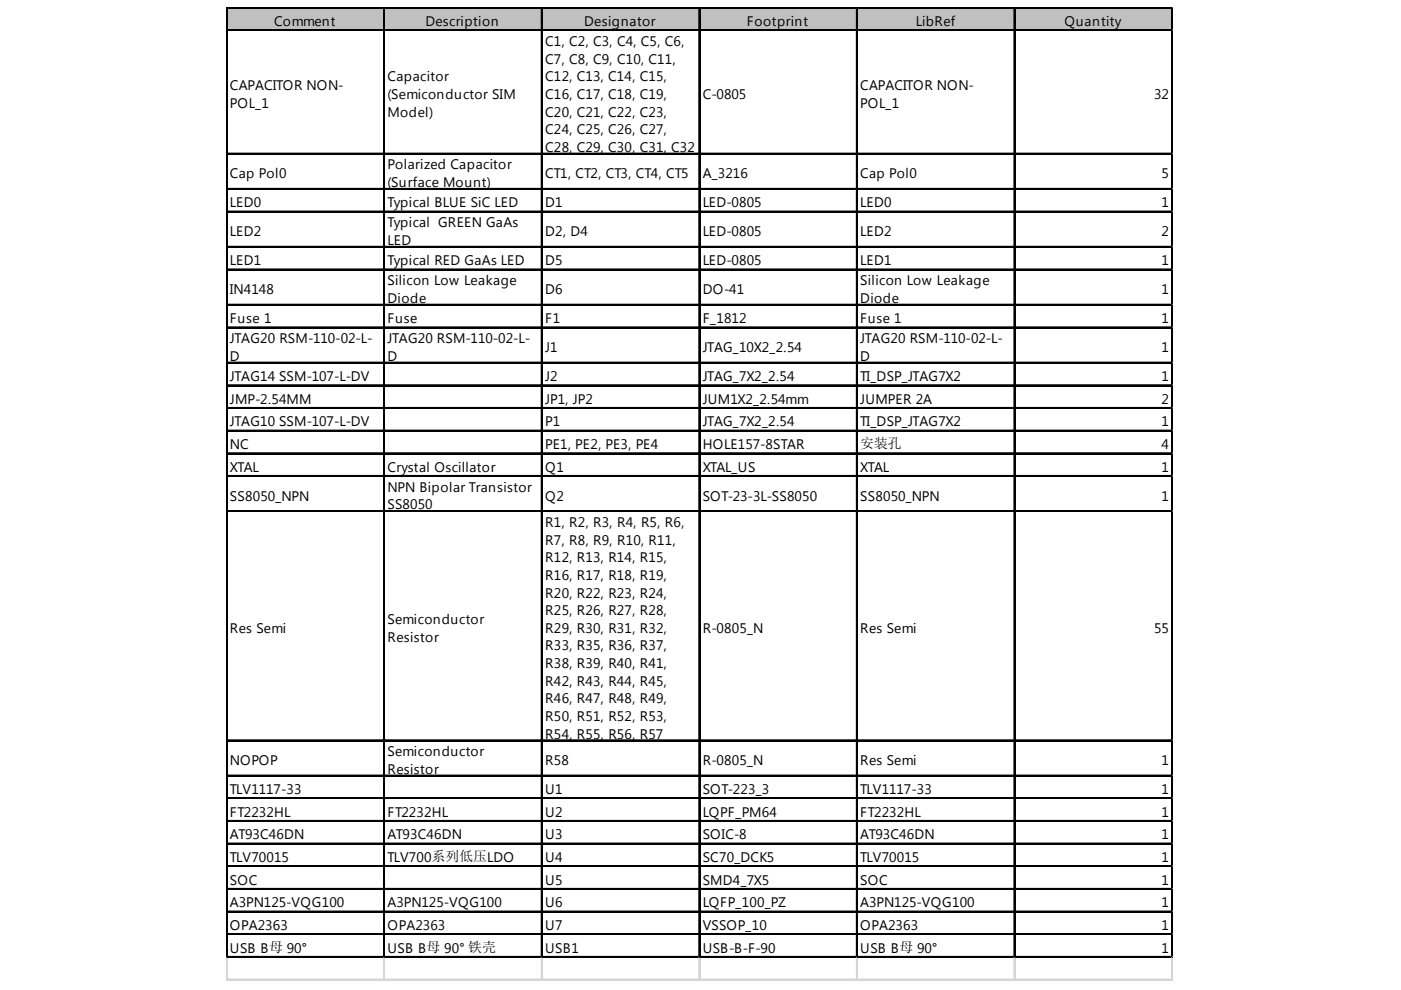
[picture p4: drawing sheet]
<svg xmlns="http://www.w3.org/2000/svg" width="297mm" height="210mm" viewBox="0 0 297 210" stroke-linecap="round" stroke-linejoin="round" font-family="sans-serif">
<defs><g id="words">
<g font-size="2.9">
<text x="58.1" y="5.5">Comment</text>
<text x="90.2" y="5.5">Description</text>
<text x="123.9" y="5.5">Designator</text>
<text x="158.3" y="5.5">Footprint</text>
<text x="194.2" y="5.5">LibRef</text>
<text x="225.7" y="5.5">Quantity</text>
<text x="115.6" y="9.8">C1, C2, C3, C4, C5, C6,</text>
<text x="82.2" y="17.2">Capacitor</text>
<text x="115.6" y="13.5">C7, C8, C9, C10, C11,</text>
<text x="115.6" y="17.2">C12, C13, C14, C15,</text>
<text x="48.8" y="19.1">CAPACITOR NON-</text>
<text x="48.8" y="22.8">POL_1</text>
<text x="82.2" y="21">(Semiconductor SIM</text>
<text x="115.6" y="21">C16, C17, C18, C19,</text>
<text x="149" y="21">C-0805</text>
<text x="182.4" y="19.1">CAPACITOR NON-</text>
<text x="182.4" y="22.8">POL_1</text>
<text x="244.7" y="21">32</text>
<text x="82.2" y="24.7">Model)</text>
<text x="115.6" y="24.7">C20, C21, C22, C23,</text>
<text x="115.6" y="28.5">C24, C25, C26, C27,</text>
<text x="82.2" y="35.9">Polarized Capacitor</text>
<text x="115.6" y="32.2">C28, C29, C30, C31, C32</text>
<text x="48.8" y="37.8">Cap Pol0</text>
<text x="82.2" y="39.7">(Surface Mount)</text>
<text x="115.6" y="37.8">CT1, CT2, CT3, CT4, CT5</text>
<text x="149" y="37.8">A_3216</text>
<text x="182.4" y="37.8">Cap Pol0</text>
<text x="246.3" y="37.8">5</text>
<text x="48.8" y="43.9">LED0</text>
<text x="82.2" y="43.9">Typical BLUE SiC LED</text>
<text x="115.6" y="43.9">D1</text>
<text x="149" y="43.9">LED-0805</text>
<text x="182.4" y="43.9">LED0</text>
<text x="246.3" y="43.9">1</text>
<text x="48.8" y="50.1">LED2</text>
<text x="82.2" y="48.2">Typical GREEN GaAs</text>
<text x="82.2" y="51.9">LED</text>
<text x="115.6" y="50.1">D2, D4</text>
<text x="149" y="50.1">LED-0805</text>
<text x="182.4" y="50.1">LED2</text>
<text x="246.3" y="50.1">2</text>
<text x="48.8" y="56.2">LED1</text>
<text x="82.2" y="56.2">Typical RED GaAs LED</text>
<text x="115.6" y="56.2">D5</text>
<text x="149" y="56.2">LED-0805</text>
<text x="182.4" y="56.2">LED1</text>
<text x="246.3" y="56.2">1</text>
<text x="48.8" y="62.4">IN4148</text>
<text x="82.2" y="60.5">Silicon Low Leakage</text>
<text x="82.2" y="64.2">Diode</text>
<text x="115.6" y="62.4">D6</text>
<text x="149" y="62.4">DO-41</text>
<text x="182.4" y="60.5">Silicon Low Leakage</text>
<text x="182.4" y="64.2">Diode</text>
<text x="246.3" y="62.4">1</text>
<text x="48.8" y="68.5">Fuse 1</text>
<text x="82.2" y="68.5">Fuse</text>
<text x="115.6" y="68.5">F1</text>
<text x="149" y="68.5">F_1812</text>
<text x="182.4" y="68.5">Fuse 1</text>
<text x="246.3" y="68.5">1</text>
<text x="48.8" y="72.8">JTAG20 RSM-110-02-L-</text>
<text x="48.8" y="76.5">D</text>
<text x="82.2" y="72.8">JTAG20 RSM-110-02-L-</text>
<text x="82.2" y="76.5">D</text>
<text x="115.6" y="74.6">J1</text>
<text x="149" y="74.6">JTAG_10X2_2.54</text>
<text x="182.4" y="72.8">JTAG20 RSM-110-02-L-</text>
<text x="182.4" y="76.5">D</text>
<text x="246.3" y="74.6">1</text>
<text x="48.8" y="80.8">JTAG14 SSM-107-L-DV</text>
<text x="115.6" y="80.8">J2</text>
<text x="149" y="80.8">JTAG_7X2_2.54</text>
<text x="182.4" y="80.8">TI_DSP_JTAG7X2</text>
<text x="246.3" y="80.8">1</text>
<text x="48.8" y="85.6">JMP-2.54MM</text>
<text x="115.6" y="85.6">JP1, JP2</text>
<text x="149" y="85.6">JUM1X2_2.54mm</text>
<text x="182.4" y="85.6">JUMPER 2A</text>
<text x="246.3" y="85.6">2</text>
<text x="48.8" y="90.4">JTAG10 SSM-107-L-DV</text>
<text x="48.8" y="95.2">NC</text>
<text x="115.6" y="90.4">P1</text>
<text x="115.6" y="95.2">PE1, PE2, PE3, PE4</text>
<text x="149" y="90.4">JTAG_7X2_2.54</text>
<text x="149" y="95.2">HOLE157-8STAR</text>
<text x="182.4" y="90.4">TI_DSP_JTAG7X2</text>
<text x="182.4" y="95.1">安装孔</text>
<text x="246.3" y="90.4">1</text>
<text x="246.3" y="95.2">4</text>
<text x="48.8" y="100">XTAL</text>
<text x="82.2" y="100">Crystal Oscillator</text>
<text x="115.6" y="100">Q1</text>
<text x="149" y="100">XTAL_US</text>
<text x="182.4" y="100">XTAL</text>
<text x="246.3" y="100">1</text>
<text x="48.8" y="106.1">SS8050_NPN</text>
<text x="82.2" y="104.3">NPN Bipolar Transistor</text>
<text x="115.6" y="106.1">Q2</text>
<text x="149" y="106.1">SOT-23-3L-SS8050</text>
<text x="182.4" y="106.1">SS8050_NPN</text>
<text x="246.3" y="106.1">1</text>
<text x="82.2" y="108">SS8050</text>
<text x="115.6" y="111.7">R1, R2, R3, R4, R5, R6,</text>
<text x="115.6" y="115.5">R7, R8, R9, R10, R11,</text>
<text x="115.6" y="119.2">R12, R13, R14, R15,</text>
<text x="115.6" y="122.9">R16, R17, R18, R19,</text>
<text x="115.6" y="126.7">R20, R22, R23, R24,</text>
<text x="115.6" y="130.4">R25, R26, R27, R28,</text>
<text x="48.8" y="134.2">Res Semi</text>
<text x="82.2" y="132.3">Semiconductor</text>
<text x="82.2" y="136">Resistor</text>
<text x="115.6" y="134.2">R29, R30, R31, R32,</text>
<text x="115.6" y="137.9">R33, R35, R36, R37,</text>
<text x="149" y="134.2">R-0805_N</text>
<text x="182.4" y="134.2">Res Semi</text>
<text x="244.7" y="134.2">55</text>
<text x="115.6" y="141.6">R38, R39, R40, R41,</text>
<text x="115.6" y="145.4">R42, R43, R44, R45,</text>
<text x="115.6" y="149.1">R46, R47, R48, R49,</text>
<text x="115.6" y="152.8">R50, R51, R52, R53,</text>
<text x="82.2" y="160.3">Semiconductor</text>
<text x="115.6" y="156.6">R54, R55, R56, R57</text>
<text x="48.8" y="162.2">NOPOP</text>
<text x="82.2" y="164.1">Resistor</text>
<text x="115.6" y="162.2">R58</text>
<text x="149" y="162.2">R-0805_N</text>
<text x="182.4" y="162.2">Res Semi</text>
<text x="246.3" y="162.2">1</text>
<text x="48.8" y="168.3">TLV1117-33</text>
<text x="48.8" y="173.1">FT2232HL</text>
<text x="82.2" y="173.1">FT2232HL</text>
<text x="115.6" y="168.3">U1</text>
<text x="115.6" y="173.1">U2</text>
<text x="149" y="168.3">SOT-223_3</text>
<text x="149" y="173.1">LQPF_PM64</text>
<text x="182.4" y="168.3">TLV1117-33</text>
<text x="182.4" y="173.1">FT2232HL</text>
<text x="246.3" y="168.3">1</text>
<text x="246.3" y="173.1">1</text>
<text x="48.8" y="177.9">AT93C46DN</text>
<text x="82.2" y="177.9">AT93C46DN</text>
<text x="115.6" y="177.9">U3</text>
<text x="149" y="177.9">SOIC-8</text>
<text x="182.4" y="177.9">AT93C46DN</text>
<text x="246.3" y="177.9">1</text>
<text x="48.8" y="182.7">TLV70015</text>
<text x="82.2" y="182.7">TLV700系列低压LDO</text>
<text x="115.6" y="182.7">U4</text>
<text x="149" y="182.7">SC70_DCK5</text>
<text x="182.4" y="182.7">TLV70015</text>
<text x="246.3" y="182.7">1</text>
<text x="48.8" y="187.5">SOC</text>
<text x="115.6" y="187.5">U5</text>
<text x="149" y="187.5">SMD4_7X5</text>
<text x="182.4" y="187.5">SOC</text>
<text x="246.3" y="187.5">1</text>
<text x="48.8" y="192.4">A3PN125-VQG100</text>
<text x="48.8" y="197.2">OPA2363</text>
<text x="82.2" y="192.4">A3PN125-VQG100</text>
<text x="82.2" y="197.2">OPA2363</text>
<text x="115.6" y="192.4">U6</text>
<text x="115.6" y="197.2">U7</text>
<text x="149" y="192.4">LQFP_100_PZ</text>
<text x="149" y="197.2">VSSOP_10</text>
<text x="182.4" y="192.4">A3PN125-VQG100</text>
<text x="182.4" y="197.2">OPA2363</text>
<text x="246.3" y="192.4">1</text>
<text x="246.3" y="197.2">1</text>
<text x="48.8" y="202">USB B母 90°</text>
<text x="82.2" y="202">USB B母 90° 铁壳</text>
<text x="115.6" y="202">USB1</text>
<text x="149" y="202">USB-B-F-90</text>
<text x="182.4" y="202">USB B母 90°</text>
<text x="246.3" y="202">1</text>
</g>
</g></defs>
<path d="M48.2 1.7h200.5v4.9h-200.5z" fill="#c0c0c0"/>
<g fill="none" stroke="#000" stroke-width=".27">
<path d="M48 1.5v201.6M48.1 1.5v201.6M48.2 1.5h200.5M48.2 1.7h200.5M48.2 6.3h200.5M48.2 6.5h200.5M81.4 1.8v201.3M81.5 1.8v201.3M114.8 1.8v201.3M114.9 1.8v201.3M148.2 1.8v201.3M148.3 1.8v201.3"/>
<path d="M181.6 1.8v201.3M181.7 1.8v201.3M215 1.8v201.3M215.1 1.8v201.3M248.4 1.8v201.3M248.5 1.8v201.3M48.2 32.5h200.5M48.2 32.6h200.5M48.2 40h200.5M48.2 40.1h200.5M48.2 44.8h200.5M48.2 44.9h200.5"/>
<path d="M48.2 52.2h200.5M48.2 52.4h200.5M48.2 57h200.5M48.2 57.2h200.5M48.2 64.5h200.5M48.2 64.7h200.5M48.2 69.3h200.5M48.2 69.5h200.5M48.2 76.8h200.5M48.2 76.9h200.5M48.2 81.6h200.5M48.2 81.7h200.5"/>
<path d="M48.2 86.4h200.5M48.2 86.5h200.5M48.2 91.2h200.5M48.2 91.4h200.5M48.2 96h200.5M48.2 96.2h200.5M48.2 100.8h200.5M48.2 101h200.5M48.2 108.3h200.5M48.2 108.4h200.5M48.2 156.9h200.5M48.2 157h200.5"/>
<path d="M48.2 164.4h200.5M48.2 164.5h200.5M48.2 169.2h200.5M48.2 169.3h200.5M48.2 174h200.5M48.2 174.1h200.5M48.2 178.8h200.5M48.2 178.9h200.5M48.2 183.6h200.5M48.2 183.7h200.5M48.2 188.4h200.5M48.2 188.5h200.5"/>
<path d="M48.2 193.2h200.5M48.2 193.3h200.5M48.2 198h200.5M48.2 198.1h200.5M48.2 202.8h200.5M48.2 202.9h200.5"/>
</g>
<g fill="none" stroke="#d4d4d4" stroke-width=".27">
<path d="M248.7 1.5h.1M48 203.1v4.8M48.1 203.1v4.8M81.4 203.1v4.8M81.5 203.1v4.8M114.8 203.1v4.8M114.9 203.1v4.8M148.2 203.1v4.8M148.3 203.1v4.8M181.6 203.1v4.8M181.7 203.1v4.8M215 203.1v4.8"/>
<path d="M215.1 203.1v4.8M248.4 203.1v4.8M248.5 203.1v4.8"/>
</g>
<path d="M248.7 1.5v.3z" fill="#d4d4d4"/>
<path d="M248.7 6.3h.1" fill="none" stroke="#d4d4d4" stroke-width=".27"/>
<path d="M248.7 6.3v.3z" fill="#d4d4d4"/>
<path d="M248.7 32.5h.1" fill="none" stroke="#d4d4d4" stroke-width=".27"/>
<path d="M248.7 32.5v.3z" fill="#d4d4d4"/>
<path d="M248.7 40h.1" fill="none" stroke="#d4d4d4" stroke-width=".27"/>
<path d="M248.7 40v.2z" fill="#d4d4d4"/>
<path d="M248.7 44.8h.1" fill="none" stroke="#d4d4d4" stroke-width=".27"/>
<path d="M248.7 44.8v.2z" fill="#d4d4d4"/>
<path d="M248.7 52.2h.1" fill="none" stroke="#d4d4d4" stroke-width=".27"/>
<path d="M248.7 52.2v.3z" fill="#d4d4d4"/>
<path d="M248.7 57h.1" fill="none" stroke="#d4d4d4" stroke-width=".27"/>
<path d="M248.7 57v.3z" fill="#d4d4d4"/>
<path d="M248.7 64.5h.1" fill="none" stroke="#d4d4d4" stroke-width=".27"/>
<path d="M248.7 64.5v.3z" fill="#d4d4d4"/>
<path d="M248.7 69.3h.1" fill="none" stroke="#d4d4d4" stroke-width=".27"/>
<path d="M248.7 69.3v.3z" fill="#d4d4d4"/>
<path d="M248.7 76.8h.1" fill="none" stroke="#d4d4d4" stroke-width=".27"/>
<path d="M248.7 76.8v.3z" fill="#d4d4d4"/>
<path d="M248.7 81.6h.1" fill="none" stroke="#d4d4d4" stroke-width=".27"/>
<path d="M248.7 81.6v.3z" fill="#d4d4d4"/>
<path d="M248.7 86.4h.1" fill="none" stroke="#d4d4d4" stroke-width=".27"/>
<path d="M248.7 86.4v.3z" fill="#d4d4d4"/>
<path d="M248.7 91.2h.1" fill="none" stroke="#d4d4d4" stroke-width=".27"/>
<path d="M248.7 91.2v.3z" fill="#d4d4d4"/>
<path d="M248.7 96h.1" fill="none" stroke="#d4d4d4" stroke-width=".27"/>
<path d="M248.7 96v.3z" fill="#d4d4d4"/>
<path d="M248.7 100.8h.1" fill="none" stroke="#d4d4d4" stroke-width=".27"/>
<path d="M248.7 100.8v.3z" fill="#d4d4d4"/>
<path d="M248.7 108.3h.1" fill="none" stroke="#d4d4d4" stroke-width=".27"/>
<path d="M248.7 108.3v.3z" fill="#d4d4d4"/>
<path d="M248.7 156.9h.1" fill="none" stroke="#d4d4d4" stroke-width=".27"/>
<path d="M248.7 156.9v.3z" fill="#d4d4d4"/>
<path d="M248.7 164.4h.1" fill="none" stroke="#d4d4d4" stroke-width=".27"/>
<path d="M248.7 164.4v.2z" fill="#d4d4d4"/>
<path d="M248.7 169.2h.1" fill="none" stroke="#d4d4d4" stroke-width=".27"/>
<path d="M248.7 169.2v.2z" fill="#d4d4d4"/>
<path d="M248.7 174h.1" fill="none" stroke="#d4d4d4" stroke-width=".27"/>
<path d="M248.7 174v.2z" fill="#d4d4d4"/>
<path d="M248.7 178.8h.1" fill="none" stroke="#d4d4d4" stroke-width=".27"/>
<path d="M248.7 178.8v.2z" fill="#d4d4d4"/>
<path d="M248.7 183.6h.1" fill="none" stroke="#d4d4d4" stroke-width=".27"/>
<path d="M248.7 183.6v.2z" fill="#d4d4d4"/>
<path d="M248.7 188.4h.1" fill="none" stroke="#d4d4d4" stroke-width=".27"/>
<path d="M248.7 188.4v.3z" fill="#d4d4d4"/>
<path d="M248.7 193.2h.1" fill="none" stroke="#d4d4d4" stroke-width=".27"/>
<path d="M248.7 193.2v.3z" fill="#d4d4d4"/>
<path d="M248.7 198h.1" fill="none" stroke="#d4d4d4" stroke-width=".27"/>
<path d="M248.7 198v.3z" fill="#d4d4d4"/>
<path d="M248.7 202.8h.1" fill="none" stroke="#d4d4d4" stroke-width=".27"/>
<path d="M248.7 202.8v.3z" fill="#d4d4d4"/>
<path d="M48 207.6h200.7M48 207.7h200.7" fill="none" stroke="#d4d4d4" stroke-width=".27"/>
<use href="#words"/>
</svg>
